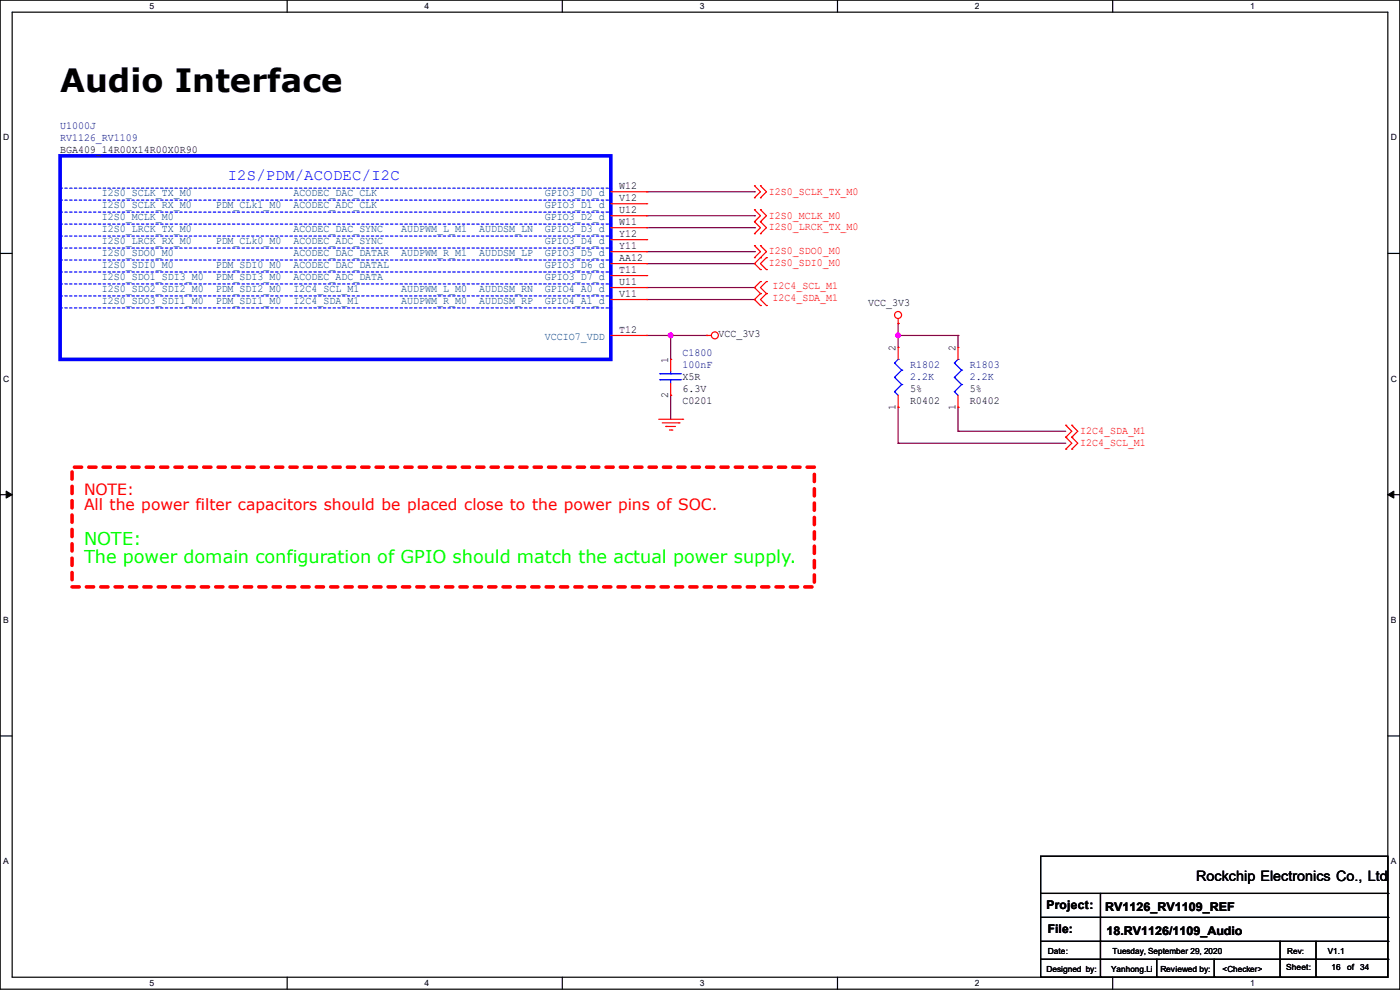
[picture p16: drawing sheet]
<svg xmlns="http://www.w3.org/2000/svg" width="297mm" height="210mm" viewBox="0 0 297 210" stroke-linecap="round" stroke-linejoin="round" font-family="sans-serif">
<defs><g id="words">
<text font-size="6.8" x="12.7" y="19.6">Audio Interface</text>
<g font-size="3.8" fill="#0f0">
<text x="17.8" y="115.6">NOTE:</text>
<text x="17.8" y="119.3">The power domain configuration of GPIO should match the actual power supply.</text>
</g>
<text font-size="3.3" fill="#00f" x="48.3" y="38.2">I2S/PDM/ACODEC/I2C</text>
<g font-size="3.3" fill="#f00">
<text x="17.8" y="104.9">NOTE:</text>
<text x="17.8" y="108.2">All the power filter capacitors should be placed close to the power pins of SOC.</text>
</g>
<text font-size="3" x="253.8" y="186.9">Rockchip Electronics Co., Ltd</text>
<g font-size="2.5">
<text x="222" y="192.9">Project:</text>
<text x="222.3" y="198">File:</text>
<text x="234.5" y="193.2">RV1126_RV1109_REF</text>
<text x="234.7" y="198.2">18.RV1126/1109_Audio</text>
</g>
<g font-size="2.3" fill="#000080">
<text x="12.7" y="27.3">U1000J</text>
<text x="12.7" y="29.8">RV1126_RV1109</text>
<text x="144.8" y="75.6">C1800</text>
<text x="144.8" y="78.1">100nF</text>
<text x="193.1" y="78.1">R1802</text>
<text x="193.1" y="80.6">2.2K</text>
<text x="205.8" y="78.1">R1803</text>
<text x="205.8" y="80.6">2.2K</text>
</g>
<g font-size="2.3">
<text x="12.7" y="32.4">BGA409_14R00X14R00X0R90</text>
<text x="131.4" y="40.1">W12</text>
<text x="131.4" y="42.7">V12</text>
<text x="131.4" y="45.2">U12</text>
<text x="131.4" y="47.8">W11</text>
<text x="131.4" y="50.3">Y12</text>
<text x="131.4" y="52.8">Y11</text>
<text x="131.4" y="55.4">AA12</text>
<text x="131.4" y="57.9">T11</text>
<text x="131.4" y="60.5">U11</text>
<text x="131.4" y="63">V11</text>
<text x="184.2" y="64.9">VCC_3V3</text>
<text x="131.4" y="70.6">T12</text>
<text x="152.4" y="71.5">VCC_3V3</text>
<text x="141.7" y="77" transform="rotate(-90 141.7 77)">1</text>
<text x="190" y="74.5" transform="rotate(-90 190 74.5)">2</text>
<text x="202.7" y="74.5" transform="rotate(-90 202.7 74.5)">2</text>
<text x="144.8" y="80.6">X5R</text>
<text x="144.8" y="83.2">6.3V</text>
<text x="193.1" y="83.2">5%</text>
<text x="205.8" y="83.2">5%</text>
<text x="141.7" y="84.4" transform="rotate(-90 141.7 84.4)">2</text>
<text x="144.8" y="85.7">C0201</text>
<text x="190" y="86.9" transform="rotate(-90 190 86.9)">1</text>
<text x="193.1" y="85.7">R0402</text>
<text x="202.7" y="86.9" transform="rotate(-90 202.7 86.9)">1</text>
<text x="205.8" y="85.7">R0402</text>
</g>
<g font-size="2.3" fill="#004080">
<text x="21.6" y="41.6">I2S0_SCLK_TX_M0</text>
<text x="62.3" y="41.6">ACODEC_DAC_CLK</text>
<text x="115.6" y="41.6">GPIO3_D0_d</text>
<text x="21.6" y="44.2">I2S0_SCLK_RX_M0</text>
<text x="21.6" y="46.7">I2S0_MCLK_M0</text>
<text x="45.8" y="44.2">PDM_CLk1_M0</text>
<text x="62.3" y="44.2">ACODEC_ADC_CLK</text>
<text x="115.6" y="44.2">GPIO3_D1_d</text>
<text x="115.6" y="46.7">GPIO3_D2_d</text>
<text x="21.6" y="51.8">I2S0_LRCK_RX_M0</text>
<text x="21.6" y="49.2">I2S0_LRCK_TX_M0</text>
<text x="45.8" y="51.8">PDM_CLk0_M0</text>
<text x="62.3" y="51.8">ACODEC_ADC_SYNC</text>
<text x="62.3" y="49.2">ACODEC_DAC_SYNC</text>
<text x="85.1" y="49.2">AUDPWM_L_M1</text>
<text x="101.7" y="49.2">AUDDSM_LN</text>
<text x="115.6" y="51.8">GPIO3_D4_d</text>
<text x="115.6" y="49.2">GPIO3_D3_d</text>
<text x="21.6" y="54.3">I2S0_SDO0_M0</text>
<text x="21.6" y="56.9">I2S0_SDI0_M0</text>
<text x="21.6" y="59.4">I2S0_SDO1_SDI3_M0</text>
<text x="45.8" y="56.9">PDM_SDI0_M0</text>
<text x="45.8" y="59.4">PDM_SDI3_M0</text>
<text x="62.3" y="54.3">ACODEC_DAC_DATAR</text>
<text x="62.3" y="56.9">ACODEC_DAC_DATAL</text>
<text x="62.3" y="59.4">ACODEC_ADC_DATA</text>
<text x="85.1" y="54.3">AUDPWM_R_M1</text>
<text x="101.7" y="54.3">AUDDSM_LP</text>
<text x="115.6" y="54.3">GPIO3_D5_d</text>
<text x="115.6" y="56.9">GPIO3_D6_d</text>
<text x="115.6" y="59.4">GPIO3_D7_d</text>
<text x="21.6" y="61.9">I2S0_SDO2_SDI2_M0</text>
<text x="21.6" y="64.5">I2S0_SDO3_SDI1_M0</text>
<text x="45.8" y="61.9">PDM_SDI2_M0</text>
<text x="45.8" y="64.5">PDM_SDI1_M0</text>
<text x="62.3" y="61.9">I2C4_SCL_M1</text>
<text x="62.3" y="64.5">I2C4_SDA_M1</text>
<text x="85.1" y="61.9">AUDPWM_L_M0</text>
<text x="85.1" y="64.5">AUDPWM_R_M0</text>
<text x="101.7" y="61.9">AUDDSM_RN</text>
<text x="101.7" y="64.5">AUDDSM_RP</text>
<text x="115.6" y="61.9">GPIO4_A0_d</text>
<text x="115.6" y="64.5">GPIO4_A1_d</text>
<text x="115.6" y="72.1">VCCIO7_VDD</text>
</g>
<g font-size="2.3" fill="#f00">
<text x="163.1" y="41.3">I2S0_SCLK_TX_M0</text>
<text x="163.1" y="46.4">I2S0_MCLK_M0</text>
<text x="163.1" y="48.9">I2S0_LRCK_TX_M0</text>
<text x="163.1" y="54">I2S0_SDO0_M0</text>
<text x="163.1" y="56.5">I2S0_SDI0_M0</text>
<text x="163.9" y="63.9">I2C4_SDA_M1</text>
<text x="163.9" y="61.3">I2C4_SCL_M1</text>
<text x="229.2" y="92.1">I2C4_SDA_M1</text>
<text x="229.2" y="94.6">I2C4_SCL_M1</text>
</g>
<g font-size="1.8">
<text x="31.7" y="1.9">5</text>
<text x="90.1" y="1.9">4</text>
<text x="148.5" y="1.9">3</text>
<text x="206.8" y="1.9">2</text>
<text x="265.2" y="1.9">1</text>
<text x=".7" y="29.8">D</text>
<text x="295.1" y="29.8">D</text>
<text x=".7" y="80.9">C</text>
<text x="295.1" y="80.9">C</text>
<text x=".7" y="132.1">B</text>
<text x="295.1" y="132.1">B</text>
<text x=".7" y="183.3">A</text>
<text x="295.1" y="183.3">A</text>
<text x="222.3" y="202.3">Date:</text>
<text x="236" y="202.3">Tuesday, September 29, 2020</text>
<text x="281.7" y="202.3">V1.1</text>
<text x="31.7" y="209.2">5</text>
<text x="90.1" y="209.2">4</text>
<text x="148.5" y="209.2">3</text>
<text x="206.8" y="209.2">2</text>
<text x="222" y="206.1">Designed by:</text>
<text x="235.7" y="206.1">Yanhong.Li</text>
<text x="246.2" y="206.1">Reviewed by:</text>
<text x="259.4" y="206.1">&lt;Checker&gt;</text>
<text x="265.2" y="209.2">1</text>
<text x="272.8" y="205.9">Sheet:</text>
<text x="282.5" y="205.9">16</text>
<text x="285.8" y="205.9">of</text>
<text x="288.6" y="205.9">34</text>
</g>
<text font-size="1.7" x="273.1" y="202.3">Rev:</text>
</g></defs>
<path d="M0 0h297v209.8h-297zM2.6 2.6h291.8v204.7h-291.8z" fill="none" stroke="#000" stroke-width=".25"/>
<g fill="#fff">
<path d="M31.7 .3h1v2h-1z"/>
<path d="M31.7 207.6h1v1.9h-1z"/>
</g>
<path d="M60.9 0v2.6M60.9 207.3v2.5" fill="none" stroke="#000" stroke-width=".25"/>
<g fill="#fff">
<path d="M90.1 .3h1v2h-1z"/>
<path d="M90.1 207.6h1v1.9h-1z"/>
</g>
<path d="M119.3 0v2.6M119.3 207.3v2.5" fill="none" stroke="#000" stroke-width=".25"/>
<g fill="#fff">
<path d="M148.5 .3h.9v2h-.9z"/>
<path d="M148.5 207.6h.9v1.9h-.9z"/>
</g>
<path d="M177.7 0v2.6M177.7 207.3v2.5" fill="none" stroke="#000" stroke-width=".25"/>
<g fill="#fff">
<path d="M206.8 .3h1v2h-1z"/>
<path d="M206.8 207.6h1v1.9h-1z"/>
</g>
<path d="M236.1 0v2.6M236.1 207.3v2.5" fill="none" stroke="#000" stroke-width=".25"/>
<g fill="#fff">
<path d="M265.2 .3h1v2h-1z"/>
<path d="M265.2 207.6h1v1.9h-1z"/>
<path d="M.7 28.2h1.2v1.9h-1.2z"/>
<path d="M295.1 28.2h1.2v1.9h-1.2z"/>
<path d="M.7 79.3h1.2v2h-1.2z"/>
<path d="M295.1 79.3h1.2v2h-1.2z"/>
</g>
<path d="M0 53.8h2.6M294.4 53.8h2.6" fill="none" stroke="#000" stroke-width=".25"/>
<g fill="#fff">
<path d="M.7 130.5h1.2v2h-1.2z"/>
<path d="M295.1 130.5h1.1v2h-1.1z"/>
</g>
<path d="M0 104.9h2.6M294.4 104.9h2.6" fill="none" stroke="#000" stroke-width=".25"/>
<path d="M1.3 104.2l1.3 .7-1.3 .8zM294.4 104.9l1.3-.7v1.5z" fill="#000" stroke="#000" stroke-width=".21"/>
<g fill="#fff">
<path d="M.7 181.7h1.2v2h-1.2z"/>
<path d="M295.1 181.7h1.1v2h-1.1z"/>
</g>
<g fill="none" stroke="#000" stroke-width=".25">
<path d="M0 156.1h2.6M294.4 156.1h2.6M220.8 181.7h73.6v25.6h-73.6zM220.8 189.5h73.6M220.8 194.6h73.6M220.8 199.7h73.6M233.5 189.5v17.8M271.6 199.7v7.6M279.2 199.7v7.6M294.4 189.5h.1M294.4 194.6h.1M294.4 199.7h.1"/>
<path d="M220.8 203.5h73.6M233.5 207.3h.1M245.4 207.3h.1M245.4 203.5v3.8M257.6 207.3h.1M257.6 203.5v3.8M271.6 207.3h.1M279.2 207.3h.1M294.4 203.5h.1"/>
</g>
<path d="M15.3 99.1h157.5v25.4h-157.5z" fill="none" stroke="#f00" stroke-width=".76" stroke-dasharray="1.5 1.5"/>
<g fill="none" stroke="#800040" stroke-width=".25">
<path d="M137.2 45.8h22.9M137.2 48.3h22.9M137.2 40.7h22.9M137.2 53.4h22.9M137.2 55.9h22.9M160.1 45.8h.1M160.1 48.3h.1M160.1 40.7h.1M160.1 53.4h.1M160.1 55.9h.1M137.2 71.2h12.7M137.2 63.5h22.9"/>
<path d="M137.2 61h22.9M142.3 71.2h.1M142.3 76.2h.1M142.3 71.2v5M149.9 71.2h.1M160.1 63.5h.1M160.1 61h.1M190.5 68.6h.1M190.5 71.2h.1M190.5 71.2h12.7M190.5 68.6v5.1M203.2 71.2h.1"/>
<path d="M203.2 71.2v2.5M142.3 83.9h.1M142.3 83.9v5M190.5 94h.1M190.5 86.4h.1M190.5 94h35.6M190.5 86.4v7.6M203.2 91.5h.1M203.2 86.4h.1M203.2 91.5h22.9M203.2 86.4v5.1"/>
</g>
<g fill="#f0f" stroke="#f0f" stroke-width=".25">
<circle cx="142.3" cy="71.1" r=".49"/>
<circle cx="190.5" cy="71.1" r=".49"/>
</g>
<g fill="none" stroke="#f00" stroke-width=".25">
<path d="M160.1 39.4h.1M160.1 39.4l1.2 1.3-1.2 1.3M161.3 39.4h.1M161.3 39.4l1.3 1.3-1.3 1.3M129.6 40.7h7.6M129.6 43.2h7.6M129.6 45.8h7.6M129.6 50.8h7.6M129.6 53.4h7.6M129.6 55.9h7.6M129.6 58.5h7.6M129.6 48.3h7.6"/>
<path d="M137.2 40.7h.1M137.2 43.2h.1M137.2 45.8h.1M137.2 50.8h.1M137.2 53.4h.1M137.2 55.9h.1M137.2 58.5h.1M137.2 48.3h.1M160.1 47h.1M160.1 44.5h.1M160.1 42h.1M160.1 49.6h.1"/>
<path d="M160.1 54.7h.1M160.1 52.1h.1M160.1 44.5l1.2 1.3-1.2 1.2M160.1 47l1.2 1.3-1.2 1.3M160.1 52.1l1.2 1.3-1.2 1.3M161.3 47h.1M161.3 44.5h.1M161.3 42h.1M161.3 49.6h.1M161.3 54.7h.1M161.3 52.1h.1M161.3 57.2h.1"/>
<path d="M161.3 59.7h.1M161.3 44.5l1.3 1.3-1.3 1.2M161.3 47l1.3 1.3-1.3 1.3M161.3 52.1l1.3 1.3-2.5 2.5 1.2 1.3M161.3 59.7l-1.2 1.3 1.2 1.3M162.6 57.2h.1M162.6 54.7h.1M162.6 59.7h.1M162.6 54.7l-1.3 1.2 1.3 1.3M162.6 59.7l-1.3 1.3 1.3 1.3M129.6 71.2h7.6M129.6 61h7.6"/>
<path d="M129.6 63.5h7.6M137.2 61h.1M137.2 63.5h.1M137.2 71.2h.1M142.3 76.2h.1M142.3 76.2v2.6M149.9 71.2h.1M149.9 71.2h1M161.3 62.3h.1M161.3 64.8h.1M161.3 62.3l-1.2 1.2 1.2 1.3M162.6 64.8h.1"/>
<path d="M162.6 62.3h.1M162.6 62.3l-1.3 1.2 1.3 1.3M190.5 68.6h.1M190.5 73.7h.1M190.5 67.6v1M190.5 73.7v2.5M203.2 73.7h.1M203.2 73.7v2.5M139.7 88.9h5.1M140.5 89.7h3.6M141.3 90.5h.1M141.3 90.5h2"/>
<path d="M142 91.2h.5M142.3 83.9h.1M142.3 81.3v2.6M142.5 91.2h.1M144.1 89.7h.1M144.8 88.9h.1M190.5 86.4h.1M190.5 83.9v2.5M203.2 86.4h.1M203.2 83.9v2.5M226.1 92.8h.1M226.1 90.2h.1"/>
<path d="M226.1 95.3h.1M226.1 90.2l1.3 1.3-1.3 1.3M226.1 92.8l1.3 1.2-1.3 1.3M227.4 92.8h.1M227.4 90.2h.1M227.4 95.3h.1M227.4 90.2l1.2 1.3-1.2 1.3M227.4 92.8l1.2 1.2-1.2 1.3"/>
<circle cx="151.7" cy="71.1" r=".74"/>
<circle cx="190.5" cy="66.8" r=".74"/>
</g>
<g fill="none" stroke="#00f" stroke-width=".25">
<path d="M140 79.3h.1M140 79.3h4.6M142.3 79.3h.1M142.3 78.8v.5M189.8 77h.1M189.8 77l1.5 1.5M190.5 76.2h.1M190.5 76.2l-.7 .8M191.3 78.5h.1M191.3 78.5l-1.5 1.6M202.5 77h.1M202.5 77l1.5 1.5"/>
<path d="M203.2 76.2h.1M203.2 76.2l-.7 .8M204 78.5h.1M204 78.5l-1.5 1.6M140 80.6h.1M140 80.6h4.6M142.3 80.6h.1M142.3 80.6v.7M189.8 83.1h.1M189.8 80.1h.1M189.8 83.1l.7 .8M189.8 80.1l1.5 1.5"/>
<path d="M191.3 81.6h.1M191.3 81.6l-1.5 1.5M202.5 83.1h.1M202.5 80.1h.1M202.5 83.1l.7 .8M202.5 80.1l1.5 1.5M204 81.6h.1M204 81.6l-1.5 1.5"/>
</g>
<path d="M12.7 33.1h116.9v43.1h-116.9z" fill="none" stroke="#00f" stroke-width=".76"/>
<g fill="none" stroke="#00f" stroke-width=".25" stroke-dasharray=".5">
<path d="M12.7 39.9h116.9M129.6 39.9h.1M12.7 42.5h116.9M12.7 45h116.9M12.7 47.5h116.9M12.7 50.1h116.9M12.7 52.6h116.9M12.7 55.2h116.9M12.7 57.7h116.9M129.6 42.5h.1M129.6 45h.1M129.6 47.5h.1"/>
<path d="M129.6 50.1h.1M129.6 52.6h.1M129.6 55.2h.1M129.6 57.7h.1M12.7 60.2h116.9M12.7 62.8h116.9M12.7 65.3h116.9M129.6 60.2h.1M129.6 62.8h.1M129.6 65.3h.1"/>
</g>
<use href="#words"/>
</svg>
